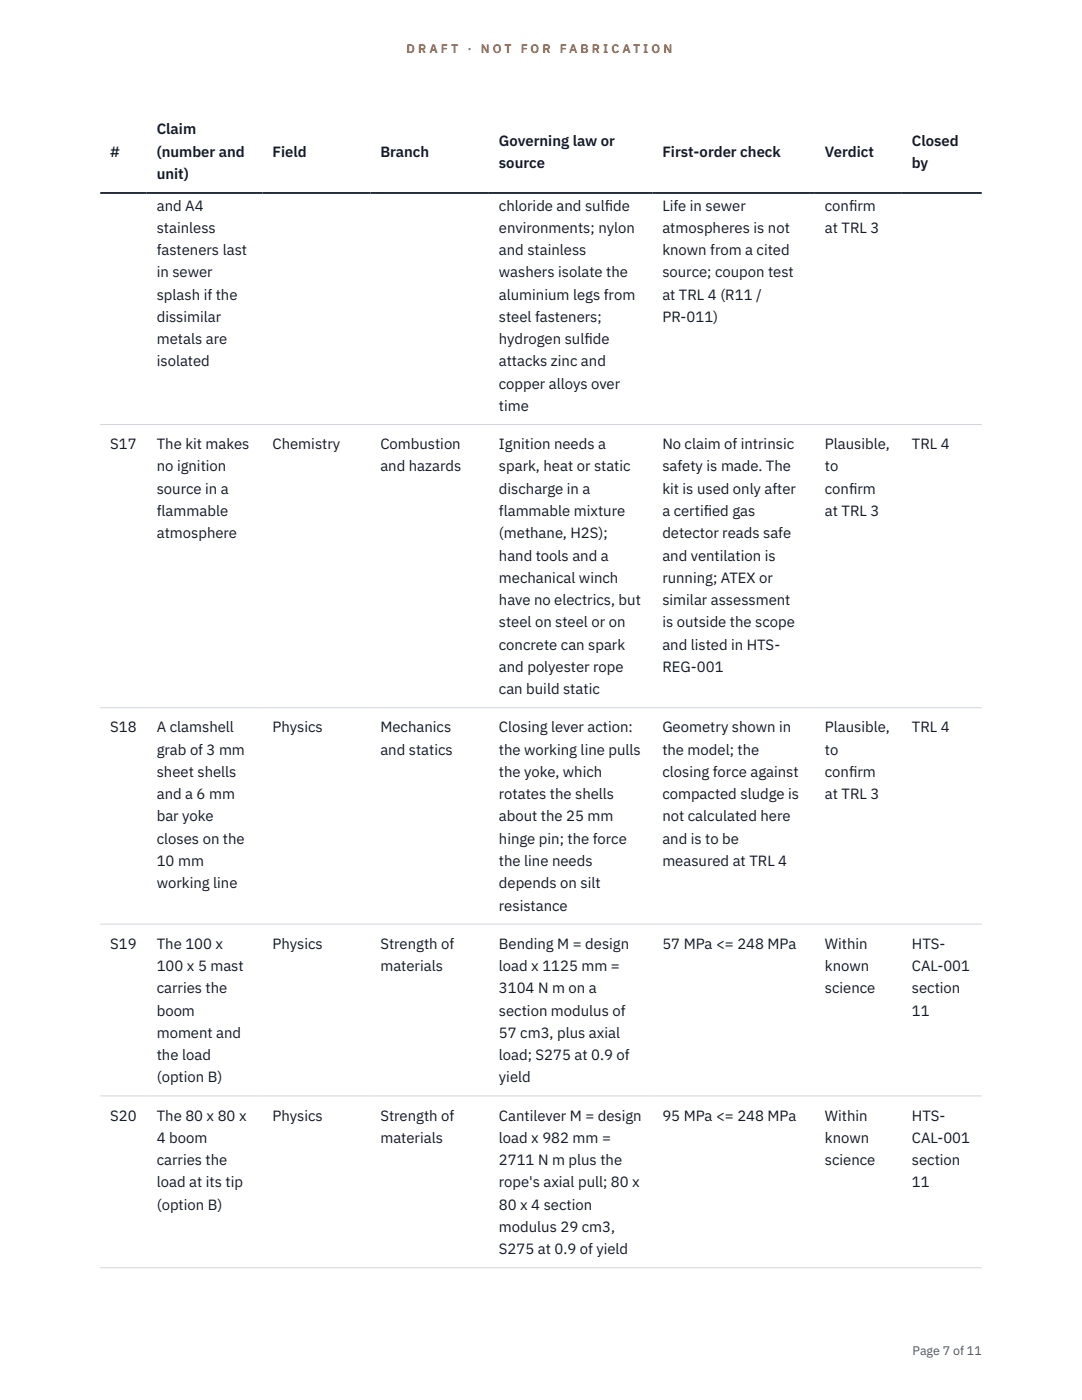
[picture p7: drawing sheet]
<svg xmlns="http://www.w3.org/2000/svg" width="216mm" height="279mm" viewBox="0 0 216 279" stroke-linecap="round" stroke-linejoin="round" font-family="sans-serif">
<defs><g id="words">
<g font-size="3" fill="#111827">
<text x="31.3" y="26.8">Claim</text>
<text x="99.6" y="29.1">Governing law or</text>
<text x="181.9" y="29.1">Closed</text>
<text x="22" y="31.3">#</text>
<text x="31.3" y="31.3">(number and</text>
<text x="31.3" y="35.7">unit)</text>
<text x="54.4" y="31.3">Field</text>
<text x="75.9" y="31.3">Branch</text>
<text x="99.6" y="33.5">source</text>
<text x="132.2" y="31.3">First-order check</text>
<text x="164.6" y="31.3">Verdict</text>
<text x="181.9" y="33.5">by</text>
<text x="31.3" y="42">and A4</text>
<text x="31.3" y="46.5">stainless</text>
<text x="99.6" y="42">chloride and sulf</text>
<text x="99.6" y="46.5">environments; nylon</text>
<text x="120.7" y="42">ide</text>
<text x="132.2" y="42">Life in sewer</text>
<text x="132.2" y="46.5">atmospheres is not</text>
<text x="164.6" y="42">conf</text>
<text x="164.6" y="46.5">at TRL 3</text>
<text x="169.4" y="42">irm</text>
<text x="31.3" y="50.9">fasteners last</text>
<text x="99.6" y="50.9">and stainless</text>
<text x="132.2" y="50.9">known from a cited</text>
<text x="31.3" y="55.4">in sewer</text>
<text x="31.3" y="59.8">splash if the</text>
<text x="99.6" y="55.4">washers isolate the</text>
<text x="99.6" y="59.8">aluminium legs from</text>
<text x="132.2" y="55.4">source; coupon test</text>
<text x="132.2" y="59.8">at TRL 4 (R11 /</text>
<text x="31.3" y="64.2">dissimilar</text>
<text x="99.6" y="64.2">steel fasteners;</text>
<text x="132.2" y="64.2">PR-011)</text>
<text x="31.3" y="68.7">metals are</text>
<text x="99.6" y="68.7">hydrogen sulf</text>
<text x="116.6" y="68.7">ide</text>
<text x="31.3" y="73.1">isolated</text>
<text x="99.6" y="73.1">attacks zinc and</text>
<text x="99.6" y="77.6">copper alloys over</text>
<text x="99.6" y="82">time</text>
<text x="22" y="89.6">S17</text>
<text x="31.3" y="89.6">The kit makes</text>
<text x="54.4" y="89.6">Chemistry</text>
<text x="75.9" y="89.6">Combustion</text>
<text x="99.6" y="89.6">Ignition needs a</text>
<text x="132.2" y="89.6">No claim of intrinsic</text>
<text x="164.6" y="89.6">Plausible,</text>
<text x="181.9" y="89.6">TRL 4</text>
<text x="31.3" y="94.1">no ignition</text>
<text x="75.9" y="94.1">and hazards</text>
<text x="99.6" y="94.1">spark, heat or static</text>
<text x="132.2" y="94.1">safety is made. The</text>
<text x="164.6" y="94.1">to</text>
<text x="31.3" y="98.5">source in a</text>
<text x="99.6" y="98.5">discharge in a</text>
<text x="132.2" y="98.5">kit is used only after</text>
<text x="164.6" y="98.5">conf</text>
<text x="169.4" y="98.5">irm</text>
<text x="31.3" y="103">flammable</text>
<text x="31.3" y="107.4">atmosphere</text>
<text x="99.6" y="103">flammable mixture</text>
<text x="99.6" y="107.4">(methane, H2S);</text>
<text x="132.2" y="103">a certif</text>
<text x="132.2" y="107.4">detector reads safe</text>
<text x="140.4" y="103">ied gas</text>
<text x="164.6" y="103">at TRL 3</text>
<text x="99.6" y="111.9">hand tools and a</text>
<text x="132.2" y="111.9">and ventilation is</text>
<text x="99.6" y="116.3">mechanical winch</text>
<text x="132.2" y="116.3">running; ATEX or</text>
<text x="99.6" y="120.8">have no electrics, but</text>
<text x="99.6" y="125.2">steel on steel or on</text>
<text x="132.2" y="120.8">similar assessment</text>
<text x="132.2" y="125.2">is outside the scope</text>
<text x="99.6" y="129.7">concrete can spark</text>
<text x="132.2" y="129.7">and listed in HTS-</text>
<text x="99.6" y="134.1">and polyester rope</text>
<text x="132.2" y="134.1">REG-001</text>
<text x="99.6" y="138.5">can build static</text>
<text x="22" y="146.2">S18</text>
<text x="31.3" y="146.2">A clamshell</text>
<text x="54.4" y="146.2">Physics</text>
<text x="75.9" y="146.2">Mechanics</text>
<text x="99.6" y="146.2">Closing lever action:</text>
<text x="132.2" y="146.2">Geometry shown in</text>
<text x="164.6" y="146.2">Plausible,</text>
<text x="181.9" y="146.2">TRL 4</text>
<text x="31.3" y="150.6">grab of 3 mm</text>
<text x="31.3" y="155.1">sheet shells</text>
<text x="75.9" y="150.6">and statics</text>
<text x="99.6" y="150.6">the working line pulls</text>
<text x="99.6" y="155.1">the yoke, which</text>
<text x="132.2" y="150.6">the model; the</text>
<text x="132.2" y="155.1">closing force against</text>
<text x="164.6" y="150.6">to</text>
<text x="164.6" y="155.1">conf</text>
<text x="169.4" y="155.1">irm</text>
<text x="31.3" y="159.5">and a 6 mm</text>
<text x="99.6" y="159.5">rotates the shells</text>
<text x="132.2" y="159.5">compacted sludge is</text>
<text x="164.6" y="159.5">at TRL 3</text>
<text x="31.3" y="163.9">bar yoke</text>
<text x="99.6" y="163.9">about the 25 mm</text>
<text x="132.2" y="163.9">not calculated here</text>
<text x="31.3" y="168.4">closes on the</text>
<text x="31.3" y="172.8">10 mm</text>
<text x="99.6" y="168.4">hinge pin; the force</text>
<text x="99.6" y="172.8">the line needs</text>
<text x="132.2" y="168.4">and is to be</text>
<text x="132.2" y="172.8">measured at TRL 4</text>
<text x="31.3" y="177.3">working line</text>
<text x="99.6" y="177.3">depends on silt</text>
<text x="99.6" y="181.7">resistance</text>
<text x="22" y="189.3">S19</text>
<text x="31.3" y="189.3">The 100 x</text>
<text x="54.4" y="189.3">Physics</text>
<text x="75.9" y="189.3">Strength of</text>
<text x="99.6" y="189.3">Bending M = design</text>
<text x="132.2" y="189.3">57 MPa &lt;= 248 MPa</text>
<text x="164.6" y="189.3">Within</text>
<text x="181.9" y="189.3">HTS-</text>
<text x="31.3" y="193.8">100 x 5 mast</text>
<text x="75.9" y="193.8">materials</text>
<text x="99.6" y="193.8">load x 1125 mm =</text>
<text x="164.6" y="193.8">known</text>
<text x="181.9" y="193.8">CAL-001</text>
<text x="31.3" y="198.2">carries the</text>
<text x="31.3" y="202.7">boom</text>
<text x="99.6" y="198.2">3104 N m on a</text>
<text x="99.6" y="202.7">section modulus of</text>
<text x="164.6" y="198.2">science</text>
<text x="181.9" y="198.2">section</text>
<text x="181.9" y="202.7">11</text>
<text x="31.3" y="207.1">moment and</text>
<text x="99.6" y="207.1">57 cm3, plus axial</text>
<text x="31.3" y="211.6">the load</text>
<text x="99.6" y="211.6">load; S275 at 0.9 of</text>
<text x="31.3" y="216">(option B)</text>
<text x="99.6" y="216">yield</text>
<text x="22" y="223.6">S20</text>
<text x="31.3" y="223.6">The 80 x 80 x</text>
<text x="54.4" y="223.6">Physics</text>
<text x="75.9" y="223.6">Strength of</text>
<text x="99.6" y="223.6">Cantilever M = design</text>
<text x="132.2" y="223.6">95 MPa &lt;= 248 MPa</text>
<text x="164.6" y="223.6">Within</text>
<text x="181.9" y="223.6">HTS-</text>
<text x="31.3" y="228.1">4 boom</text>
<text x="31.3" y="232.5">carries the</text>
<text x="75.9" y="228.1">materials</text>
<text x="99.6" y="228.1">load x 982 mm =</text>
<text x="99.6" y="232.5">2711 N m plus the</text>
<text x="164.6" y="228.1">known</text>
<text x="164.6" y="232.5">science</text>
<text x="181.9" y="228.1">CAL-001</text>
<text x="181.9" y="232.5">section</text>
<text x="31.3" y="237">load at its tip</text>
<text x="99.6" y="237">rope's axial pull; 80 x</text>
<text x="181.9" y="237">11</text>
<text x="31.3" y="241.4">(option B)</text>
<text x="99.6" y="241.4">80 x 4 section</text>
<text x="99.6" y="245.9">modulus 29 cm3,</text>
<text x="99.6" y="250.3">S275 at 0.9 of yield</text>
</g>
<g font-size="2.5" fill="#b45309">
<text x="81.1" y="10.5">D R A F T</text>
<text x="93.3" y="10.5">·</text>
<text x="95.9" y="10.5">N O T</text>
<text x="103.9" y="10.5">F O R</text>
<text x="111.7" y="10.5">F A B R I C A T I O N</text>
</g>
<text font-size="2.5" fill="#4b5563" x="182.1" y="270.3">Page 7 of 11</text>
</g></defs>
<path d="M20 84.7h175.9M20 141.2h175.9M20 184.4h175.9M20 218.7h175.9M20 253h175.9" fill="none" stroke="#d1d5db" stroke-width=".2"/>
<path d="M20 38.5h175.9" fill="none" stroke="#111827" stroke-width=".35"/>
<use href="#words"/>
</svg>
